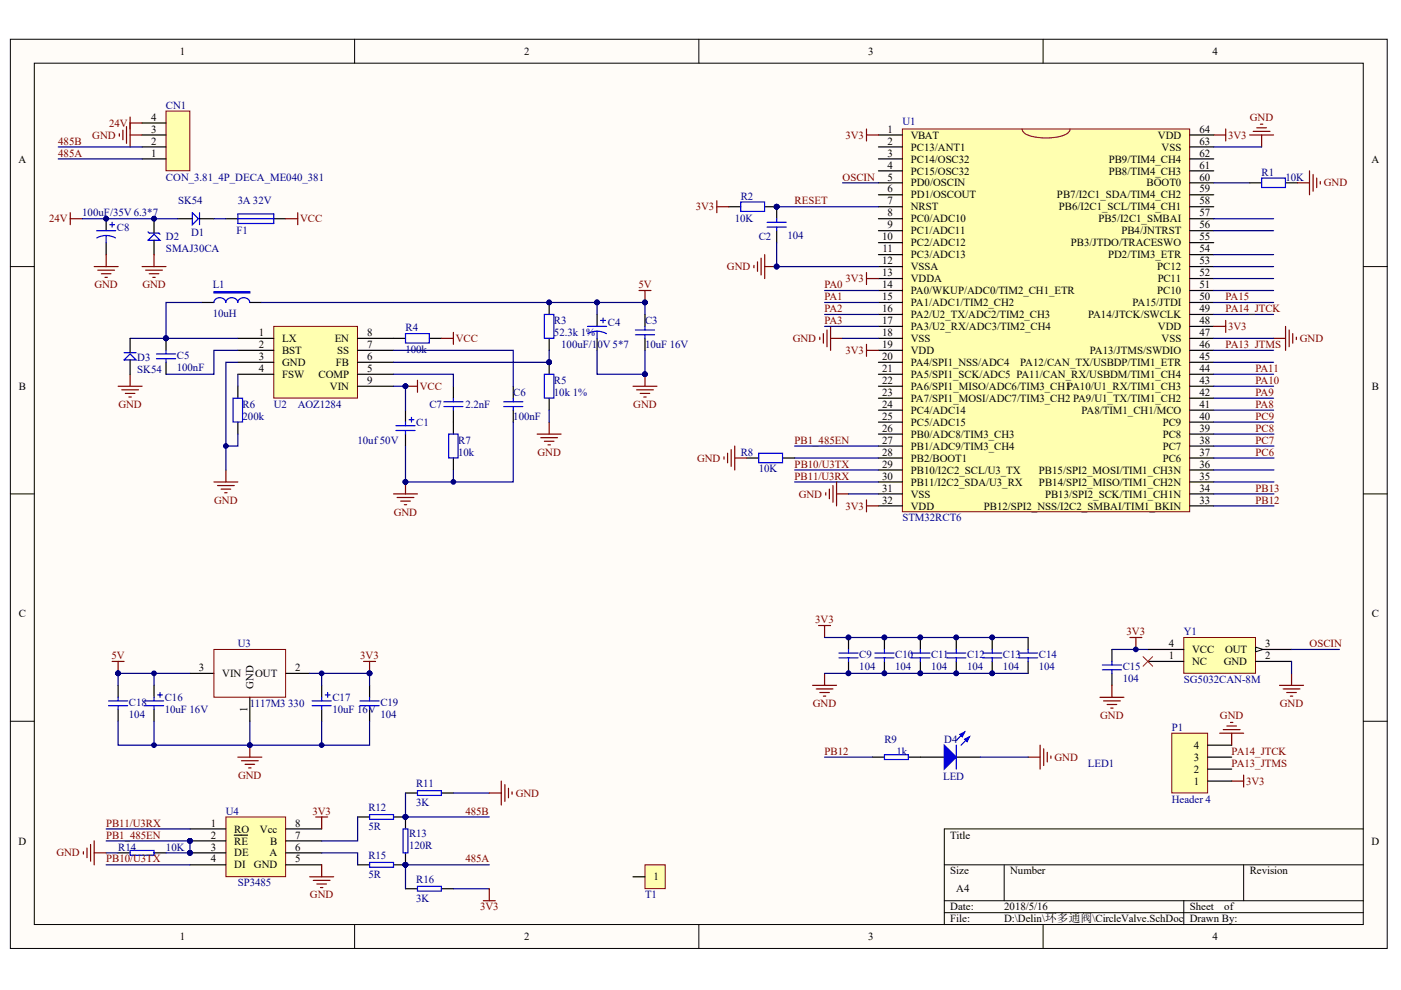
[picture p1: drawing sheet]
<svg xmlns="http://www.w3.org/2000/svg" width="297mm" height="210mm" viewBox="0 0 297 210" stroke-linecap="round" stroke-linejoin="round" font-family="sans-serif">
<defs><g id="words">
<g font-size="2.3">
<text x="38.1" y="11.6">1</text>
<text x="111.1" y="11.6">2</text>
<text x="184.1" y="11.6">3</text>
<text x="257.1" y="11.6">4</text>
<text x="32" y="28.1">3</text>
<text x="32" y="25.6">4</text>
<text x="188.1" y="28.1">1</text>
<text x="193.1" y="29.4">VBAT</text>
<text x="245.5" y="29.4">VDD</text>
<text x="254.3" y="28.1">64</text>
<text x="3.9" y="34.5">A</text>
<text x="32" y="33.2">1</text>
<text x="32" y="30.7">2</text>
<text x="188.1" y="30.7">2</text>
<text x="188.1" y="33.2">3</text>
<text x="188.1" y="35.7">4</text>
<text x="193.1" y="31.9">PC13/ANT1</text>
<text x="193.1" y="34.5">PC14/OSC32</text>
<text x="235.1" y="34.5">PB9/TIM4_CH4</text>
<text x="246.3" y="31.9">VSS</text>
<text x="254.3" y="35.7">61</text>
<text x="254.3" y="33.2">62</text>
<text x="254.3" y="30.7">63</text>
<text x="290.8" y="34.5">A</text>
<text x="188.1" y="38.3">5</text>
<text x="188.1" y="40.8">6</text>
<text x="193.1" y="37">PC15/OSC32</text>
<text x="193.1" y="39.5">PD0/OSCIN</text>
<text x="235.1" y="37">PB8/TIM4_CH3</text>
<text x="243.1" y="39.5">BOOT0</text>
<text x="254.3" y="40.8">59</text>
<text x="254.3" y="38.3">60</text>
<text x="188.1" y="43.3">7</text>
<text x="188.1" y="45.9">8</text>
<text x="193.1" y="42.1">PD1/OSCOUT</text>
<text x="193.1" y="44.6">NRST</text>
<text x="193.1" y="47.2">PC0/ADC10</text>
<text x="224.1" y="42.1">PB7/I2C1_SDA/TIM4_CH2</text>
<text x="224.5" y="44.6">PB6/I2C1_SCL/TIM4_CH1</text>
<text x="232.9" y="47.2">PB5/I2C1_SMBAI</text>
<text x="254.3" y="45.9">57</text>
<text x="254.3" y="43.3">58</text>
<text x="187" y="51">10</text>
<text x="187.1" y="53.5">11</text>
<text x="188.1" y="48.4">9</text>
<text x="193.1" y="49.7">PC1/ADC11</text>
<text x="193.1" y="52.2">PC2/ADC12</text>
<text x="227" y="52.2">PB3/JTDO/TRACESWO</text>
<text x="237.7" y="49.7">PB4/JNTRST</text>
<text x="254.3" y="53.5">54</text>
<text x="254.3" y="51">55</text>
<text x="254.3" y="48.4">56</text>
<text x="187" y="56">12</text>
<text x="187" y="58.6">13</text>
<text x="193.1" y="54.8">PC3/ADC13</text>
<text x="193.1" y="57.3">VSSA</text>
<text x="193.1" y="59.8">VDDA</text>
<text x="234.9" y="54.8">PD2/TIM3_ETR</text>
<text x="245.4" y="57.3">PC12</text>
<text x="245.5" y="59.8">PC11</text>
<text x="254.3" y="58.6">52</text>
<text x="254.3" y="56">53</text>
<text x="187" y="61.1">14</text>
<text x="187" y="63.6">15</text>
<text x="193.1" y="62.4">PA0/WKUP/ADC0/TIM2_CH1_ETR</text>
<text x="193.1" y="64.9">PA1/ADC1/TIM2_CH2</text>
<text x="240.1" y="64.9">PA15/JTDI</text>
<text x="245.4" y="62.4">PC10</text>
<text x="254.3" y="63.6">50</text>
<text x="254.3" y="61.1">51</text>
<text x="54.9" y="71.2">1</text>
<text x="77.8" y="71.2">8</text>
<text x="187" y="66.2">16</text>
<text x="187" y="68.7">17</text>
<text x="187" y="71.2">18</text>
<text x="193.1" y="67.4">PA2/U2_TX/ADC2/TIM2_CH3</text>
<text x="193.1" y="70">PA3/U2_RX/ADC3/TIM2_CH4</text>
<text x="230.7" y="67.4">PA14/JTCK/SWCLK</text>
<text x="245.5" y="70">VDD</text>
<text x="254.3" y="71.2">47</text>
<text x="254.3" y="68.7">48</text>
<text x="254.3" y="66.2">49</text>
<text x="54.9" y="73.8">2</text>
<text x="54.9" y="76.3">3</text>
<text x="59.8" y="72.5">LX</text>
<text x="59.8" y="75.1">BST</text>
<text x="59.8" y="77.6">GND</text>
<text x="71" y="72.5">EN</text>
<text x="71.2" y="77.6">FB</text>
<text x="71.5" y="75.1">SS</text>
<text x="77.8" y="76.3">6</text>
<text x="77.8" y="73.8">7</text>
<text x="187" y="73.8">19</text>
<text x="187" y="76.3">20</text>
<text x="193.1" y="72.5">VSS</text>
<text x="193.1" y="75.1">VDD</text>
<text x="193.1" y="77.6">PA4/SPI1_NSS/ADC4</text>
<text x="216.3" y="77.6">PA12/CAN_TX/USBDP/TIM1_ETR</text>
<text x="231.1" y="75.1">PA13/JTMS/SWDIO</text>
<text x="246.3" y="72.5">VSS</text>
<text x="254.3" y="76.3">45</text>
<text x="254.3" y="73.8">46</text>
<text x="4" y="82.7">B</text>
<text x="54.9" y="78.9">4</text>
<text x="59.8" y="80.1">FSW</text>
<text x="67.5" y="80.1">COMP</text>
<text x="70" y="82.7">VIN</text>
<text x="77.8" y="78.9">5</text>
<text x="77.8" y="81.4">9</text>
<text x="187" y="78.9">21</text>
<text x="187" y="81.4">22</text>
<text x="187" y="83.9">23</text>
<text x="193.1" y="80.1">PA5/SPI1_SCK/ADC5 PA11/CAN_RX/USBDM/TIM1_CH4</text>
<text x="193.1" y="82.7">PA6/SPI1_MISO/ADC6/TIM3_CH1PA10/U1_RX/TIM1_CH3</text>
<text x="254.3" y="83.9">42</text>
<text x="254.3" y="81.4">43</text>
<text x="254.3" y="78.9">44</text>
<text x="290.8" y="82.7">B</text>
<text x="187" y="86.5">24</text>
<text x="187" y="89">25</text>
<text x="193.1" y="85.2">PA7/SPI1_MOSI/ADC7/TIM3_CH2 PA9/U1_TX/TIM1_CH2</text>
<text x="193.1" y="87.7">PC4/ADC14</text>
<text x="229.3" y="87.7">PA8/TIM1_CH1/MCO</text>
<text x="254.3" y="89">40</text>
<text x="254.3" y="86.5">41</text>
<text x="187" y="91.5">26</text>
<text x="187" y="94.1">27</text>
<text x="193.1" y="90.3">PC5/ADC15</text>
<text x="193.1" y="92.8">PB0/ADC8/TIM3_CH3</text>
<text x="193.1" y="95.3">PB1/ADC9/TIM3_CH4</text>
<text x="246.5" y="95.3">PC7</text>
<text x="246.5" y="92.8">PC8</text>
<text x="246.5" y="90.3">PC9</text>
<text x="254.3" y="94.1">38</text>
<text x="254.3" y="91.5">39</text>
<text x="187" y="96.6">28</text>
<text x="187" y="99.1">29</text>
<text x="187" y="101.7">30</text>
<text x="193.1" y="97.9">PB2/BOOT1</text>
<text x="193.1" y="100.4">PB10/I2C2_SCL/U3_TX</text>
<text x="220.3" y="100.4">PB15/SPI2_MOSI/TIM1_CH3N</text>
<text x="246.5" y="97.9">PC6</text>
<text x="254.3" y="101.7">35</text>
<text x="254.3" y="99.1">36</text>
<text x="254.3" y="96.6">37</text>
<text x="187" y="104.2">31</text>
<text x="187" y="106.8">32</text>
<text x="193.1" y="103">PB11/I2C2_SDA/U3_RX</text>
<text x="193.1" y="105.5">VSS</text>
<text x="220.3" y="103">PB14/SPI2_MISO/TIM1_CH2N</text>
<text x="221.6" y="105.5">PB13/SPI2_SCK/TIM1_CH1N</text>
<text x="254.3" y="106.8">33</text>
<text x="254.3" y="104.2">34</text>
<text x="193.1" y="108">VDD</text>
<text x="208.6" y="108">PB12/SPI2_NSS/I2C2_SMBAI/TIM1_BKIN</text>
<text x="4" y="130.9">C</text>
<text x="290.8" y="130.9">C</text>
<text x="247.8" y="137.2">4</text>
<text x="268.3" y="137.2">3</text>
<text x="42.2" y="142.3">3</text>
<text x="47.1" y="143.5">VIN</text>
<text x="54.1" y="143.5">OUT</text>
<text x="62.6" y="142.3">2</text>
<text x="247.8" y="139.7">1</text>
<text x="252.8" y="141">NC</text>
<text x="252.8" y="138.5">VCC</text>
<text x="259.5" y="141">GND</text>
<text x="259.7" y="138.5">OUT</text>
<text x="268.3" y="139.7">2</text>
<text x="53.7" y="146.1" transform="rotate(-90 53.7 146.1)">GND</text>
<text x="52.5" y="151" transform="rotate(-90 52.5 151)">1</text>
<text x="253.1" y="161.3">3</text>
<text x="253.1" y="158.8">4</text>
<text x="253.1" y="166.4">1</text>
<text x="253.1" y="163.8">2</text>
<text x="3.9" y="179.1">D</text>
<text x="44.7" y="175.3">1</text>
<text x="44.7" y="177.8">2</text>
<text x="49.7" y="176.5">RO</text>
<text x="49.7" y="179.1">RE</text>
<text x="55.1" y="176.5">Vcc</text>
<text x="57.3" y="179.1">B</text>
<text x="62.6" y="177.8">7</text>
<text x="62.6" y="175.3">8</text>
<text x="201.5" y="177.8">Title</text>
<text x="290.8" y="179.1">D</text>
<text x="44.7" y="180.3">3</text>
<text x="44.7" y="182.9">4</text>
<text x="49.7" y="181.6">DE</text>
<text x="49.7" y="184.1">DI</text>
<text x="53.8" y="184.1">GND</text>
<text x="57.2" y="181.6">A</text>
<text x="62.6" y="182.9">5</text>
<text x="62.6" y="180.3">6</text>
<text x="201.5" y="185.4">Size</text>
<text x="214.2" y="185.4">Number</text>
<text x="265" y="185.4">Revision</text>
<text x="138.5" y="186.7">1</text>
<text x="202.7" y="189.2">A4</text>
<text x="201.5" y="193">Date:</text>
<text x="201.5" y="195.5">File:</text>
<text x="212.9" y="193">2018/5/16</text>
<text x="212.9" y="195.5">D:\Delin\环多通阀\CircleValve.SchDoc</text>
<text x="252.3" y="193">Sheet</text>
<text x="252.3" y="195.5">Drawn By:</text>
<text x="259.6" y="193">of</text>
<text x="38.1" y="199.3">1</text>
<text x="111.1" y="199.3">2</text>
<text x="184.1" y="199.3">3</text>
<text x="257.1" y="199.3">4</text>
</g>
<g font-size="2.3" fill="#000080">
<text x="35.2" y="23.1">CN1</text>
<text x="191.3" y="26.6">U1</text>
<text x="35.2" y="38.3">CON_3.81_4P_DECA_ME040_381</text>
<text x="267.5" y="37.3">R1</text>
<text x="272.6" y="38.3">10K</text>
<text x="17.4" y="45.9">100uF/35V 6.3*7</text>
<text x="37.7" y="43.3">SK54</text>
<text x="50.4" y="43.3">3A 32V</text>
<text x="155.8" y="47.2">10K</text>
<text x="157.1" y="42.3">R2</text>
<text x="24.8" y="48.9">C8</text>
<text x="35.2" y="51">D2</text>
<text x="35.2" y="53.5">SMAJ30CA</text>
<text x="40.5" y="49.9">D1</text>
<text x="50.2" y="49.7">F1</text>
<text x="160.9" y="51">C2</text>
<text x="167" y="50.7">104</text>
<text x="45.1" y="61.1">L1</text>
<text x="45.1" y="67.2">10uH</text>
<text x="86" y="70.2">R4</text>
<text x="117.4" y="68.7">R3</text>
<text x="117.4" y="71.2">52.3k 1%</text>
<text x="128.9" y="69.2">C4</text>
<text x="136.8" y="68.7">C3</text>
<text x="29.1" y="76.6">D3</text>
<text x="37.5" y="76.1">C5</text>
<text x="86" y="74.8">100k</text>
<text x="119" y="73.8">100uF/10V 5*7</text>
<text x="136.8" y="73.8">10uF 16V</text>
<text x="29.1" y="79.1">SK54</text>
<text x="37.5" y="78.6">100nF</text>
<text x="108.8" y="83.9">C6</text>
<text x="117.4" y="81.4">R5</text>
<text x="117.4" y="83.9">10k 1%</text>
<text x="51.4" y="86.5">R6</text>
<text x="51.4" y="89">200k</text>
<text x="58" y="86.5">U2</text>
<text x="63.1" y="86.5">AOZ1284</text>
<text x="91" y="86.5">C7</text>
<text x="98.7" y="86.5">2.2nF</text>
<text x="108.8" y="89">100nF</text>
<text x="75.8" y="94.1">10uf50V</text>
<text x="88.3" y="90.3">C1</text>
<text x="97.1" y="94.1">R7</text>
<text x="97.1" y="96.6">10k</text>
<text x="157.1" y="96.6">R8</text>
<text x="160.9" y="100.2">10K</text>
<text x="191.3" y="110.6">STM32RCT6</text>
<text x="50.4" y="137.2">U3</text>
<text x="251" y="134.7">Y1</text>
<text x="182.2" y="139.5">C9</text>
<text x="182.2" y="142">104</text>
<text x="189.8" y="139.5">C10</text>
<text x="189.8" y="142">104</text>
<text x="197.4" y="139.5">C11</text>
<text x="197.4" y="142">104</text>
<text x="205" y="139.5">C12</text>
<text x="205" y="142">104</text>
<text x="212.7" y="139.5">C13</text>
<text x="212.7" y="142">104</text>
<text x="220.3" y="139.5">C14</text>
<text x="220.3" y="142">104</text>
<text x="238" y="142">C15</text>
<text x="27.3" y="149.6">C18</text>
<text x="34.9" y="148.6">C16</text>
<text x="53" y="149.9">1117M3 330</text>
<text x="70.5" y="148.6">C17</text>
<text x="80.7" y="149.6">C19</text>
<text x="238" y="144.6">104</text>
<text x="251" y="144.8">SG5032CAN-8M</text>
<text x="27.3" y="152.2">104</text>
<text x="34.9" y="151.2">10uF 16V</text>
<text x="70.5" y="151.2">10uF 16V</text>
<text x="80.7" y="152.2">104</text>
<text x="248.4" y="155">P1</text>
<text x="187.5" y="157.5">R9</text>
<text x="190.1" y="160">1k</text>
<text x="200.2" y="157.5">D4</text>
<text x="88.3" y="166.9">R11</text>
<text x="200" y="165.4">LED</text>
<text x="230.7" y="162.6">LED1</text>
<text x="47.9" y="172.7">U4</text>
<text x="78.1" y="171.9">R12</text>
<text x="88.3" y="170.9">3K</text>
<text x="248.4" y="170.2">Header 4</text>
<text x="78.1" y="176">5R</text>
<text x="86.7" y="177.5">R13</text>
<text x="25.1" y="180.3">R14</text>
<text x="35.2" y="180.3">10K</text>
<text x="78.1" y="182.1">R15</text>
<text x="86.7" y="180.1">120R</text>
<text x="50.4" y="187.9">SP3485</text>
<text x="78.1" y="186.2">5R</text>
<text x="88.3" y="187.2">R16</text>
<text x="88.3" y="191.2">3K</text>
<text x="136.8" y="190.5">T1</text>
</g>
<g font-size="2.3" fill="#800000">
<text x="19.6" y="29.4">GND</text>
<text x="23.1" y="26.9">24V</text>
<text x="179.3" y="29.4">3V3</text>
<text x="260.4" y="29.4">3V3</text>
<text x="265" y="25.6">GND</text>
<text x="12.4" y="33.2">485A</text>
<text x="12.4" y="30.7">485B</text>
<text x="178.6" y="38.3">OSCIN</text>
<text x="280.7" y="39.5">GND</text>
<text x="10.4" y="47.2">24V</text>
<text x="63.6" y="47.2">VCC</text>
<text x="147.5" y="44.6">3V3</text>
<text x="168.5" y="43.3">RESET</text>
<text x="154.1" y="57.3">GND</text>
<text x="179.3" y="59.8">3V3</text>
<text x="20" y="61.1">GND</text>
<text x="30.2" y="61.1">GND</text>
<text x="135.3" y="61.1">5V</text>
<text x="174.8" y="61.1">PA0</text>
<text x="174.8" y="63.6">PA1</text>
<text x="259.9" y="63.6">PA15</text>
<text x="174.8" y="66.2">PA2</text>
<text x="174.8" y="68.7">PA3</text>
<text x="259.9" y="66.2">PA14_JTCK</text>
<text x="260.4" y="70">3V3</text>
<text x="96.6" y="72.5">VCC</text>
<text x="168.1" y="72.5">GND</text>
<text x="179.3" y="75.1">3V3</text>
<text x="259.9" y="73.8">PA13_JTMS</text>
<text x="275.6" y="72.5">GND</text>
<text x="89" y="82.7">VCC</text>
<text x="266.2" y="83.9">PA9</text>
<text x="266.2" y="81.4">PA10</text>
<text x="266.2" y="78.9">PA11</text>
<text x="25.1" y="86.5">GND</text>
<text x="134.3" y="86.5">GND</text>
<text x="266.2" y="89">PC9</text>
<text x="266.2" y="86.5">PA8</text>
<text x="168.5" y="94.1">PB1_485EN</text>
<text x="266.2" y="94.1">PC7</text>
<text x="266.2" y="91.5">PC8</text>
<text x="114" y="96.6">GND</text>
<text x="147.8" y="97.9">GND</text>
<text x="168.5" y="99.1">PB10/U3TX</text>
<text x="168.5" y="101.7">PB11/U3RX</text>
<text x="266.2" y="96.6">PC6</text>
<text x="45.4" y="106.8">GND</text>
<text x="169.3" y="105.5">GND</text>
<text x="266.2" y="104.2">PB13</text>
<text x="266.2" y="106.8">PB12</text>
<text x="83.5" y="109.3">GND</text>
<text x="179.3" y="108">3V3</text>
<text x="172.9" y="132.1">3V3</text>
<text x="238.8" y="134.7">3V3</text>
<text x="277.7" y="137.2">OSCIN</text>
<text x="23.6" y="139.7">5V</text>
<text x="76.4" y="139.7">3V3</text>
<text x="172.3" y="149.9">GND</text>
<text x="271.4" y="149.9">GND</text>
<text x="233.3" y="152.4">GND</text>
<text x="258.7" y="152.4">GND</text>
<text x="174.8" y="160">PB12</text>
<text x="223.6" y="161.3">GND</text>
<text x="261.1" y="160">PA14_JTCK</text>
<text x="50.5" y="165.1">GND</text>
<text x="261.1" y="162.6">PA13_JTMS</text>
<text x="264.2" y="166.4">3V3</text>
<text x="66.2" y="172.7">3V3</text>
<text x="98.7" y="172.7">485B</text>
<text x="109.3" y="168.9">GND</text>
<text x="22.5" y="177.8">PB1_485EN</text>
<text x="22.5" y="175.3">PB11/U3RX</text>
<text x="12" y="181.6">GND</text>
<text x="22.5" y="182.9">PB10/U3TX</text>
<text x="98.7" y="182.9">485A</text>
<text x="65.7" y="190.5">GND</text>
<text x="101.8" y="193">3V3</text>
</g>
</g></defs>
<g fill="#fffcf8" stroke="#000" stroke-width=".21">
<path d="M2.2 8.3h291.9v192.8h-291.9z"/>
<path d="M7.3 13.4h281.7v182.6h-281.7z"/>
</g>
<g fill="none" stroke="#000" stroke-width=".21">
<path d="M75.2 8.3v5.1M148.2 8.3v5.1M221.2 8.3v5.1M2.2 56.5h5.1M289.1 56.5h5M2.2 104.7h5.1M289.1 104.7h5M2.2 152.9h5.1M289.1 152.9h5M289.1 175.8h-88.9v20.2M75.2 196v5.1M148.2 196v5.1"/>
<path d="M200.2 183.4h88.9M200.2 191h88.9M200.2 193.5h88.9M212.9 183.4v7.6M221.2 196v5.1M251 191v5M263.7 183.4v7.6"/>
</g>
<path d="M191.3 27.3h60.9v81.2h-60.9z" fill="#ffffb0" stroke="#800000" stroke-width=".21"/>
<g fill="none" stroke="#000" stroke-width=".25">
<path d="M186.2 28.6h5.1M186.2 31.2h5.1M186.2 33.7h5.1M186.2 36.2h5.1M186.2 38.8h5.1M252.3 28.6h5M252.3 31.2h5M252.3 33.7h5M252.3 36.2h5M252.3 38.8h5M264.9 38.8h2.6M272.6 38.8h2.5"/>
<path d="M154.5 43.8h2.6M162.1 43.8h2.6v2.6M164.7 48.9v2.5M186.2 41.3h5.1M186.2 43.8h5.1M186.2 46.4h5.1M186.2 48.9h5.1M186.2 51.4h5.1M186.2 54h5.1M186.2 56.5h5.1M186.2 59.1h5.1M252.3 41.3h5"/>
<path d="M252.3 43.8h5M252.3 46.4h5M252.3 48.9h5M252.3 51.4h5M252.3 54h5M252.3 56.5h5M252.3 59.1h5M186.2 61.6h5.1M186.2 64.1h5.1M186.2 66.7h5.1M186.2 69.2h5.1M186.2 71.7h5.1"/>
<path d="M186.2 74.3h5.1M186.2 76.8h5.1M186.2 79.4h5.1M252.3 61.6h5M252.3 64.1h5M252.3 66.7h5M252.3 69.2h5M252.3 71.7h5M252.3 74.3h5M252.3 76.8h5M252.3 79.4h5M158.3 97.1h2.6"/>
<path d="M165.9 97.1h2.6M186.2 81.9h5.1M186.2 84.4h5.1M186.2 87h5.1M186.2 89.5h5.1M186.2 92h5.1M186.2 94.6h5.1M186.2 97.1h5.1M186.2 99.6h5.1M252.3 81.9h5M252.3 84.4h5M252.3 87h5"/>
<path d="M252.3 89.5h5M252.3 92h5M252.3 94.6h5M252.3 97.1h5M252.3 99.6h5M186.2 102.2h5.1M186.2 104.7h5.1M186.2 107.3h5.1M252.3 102.2h5M252.3 104.7h5M252.3 107.3h5"/>
</g>
<path d="M216.7 27.3a2.37 2.37 0 0 0 2.4 1.7 10.9 10.9 0 0 0 7.3-.8l.4-.4 .1-.5" fill="none" stroke="#f00" stroke-width=".25"/>
<g fill="none" stroke="#800000" stroke-width=".25">
<path d="M183.7 27.3v2.6M183.7 28.6h2.5M257.3 28.6h2.6M259.9 27.3v2.6M264.9 28.6h5.1M265.7 27.9h3.6M266.5 27.1h2M267.2 26.3h.5M267.5 28.6v2.6M275.1 38.8h2.5M277.6 36.2v5.1M278.4 37v3.5"/>
<path d="M279.2 37.7v2.1M279.9 38.5v.5M152 42.6v2.5M152 43.8h2.5M159.8 56.3v.5M160.6 55.5v2M161.4 54.7v3.6M162.1 54v5.1M162.1 56.5h2.6M183.7 57.8v2.5M183.7 59.1h2.5M173.8 71.5v.5"/>
<path d="M174.6 70.7v2.1M175.3 70v3.5M176.1 69.2v5.1M176.1 71.7h2.5M183.7 73v2.5M183.7 74.3h2.5M257.3 69.2h2.6M259.9 67.9v2.6M270 71.7h2.6M272.6 69.2v5.1M273.3 70v3.5M274.1 70.7v2.1"/>
<path d="M274.8 71.5v.5M153.5 96.9v.5M154.3 96.1v2M155 95.3v3.6M155.8 94.6v5M155.8 97.1h2.5"/>
</g>
<g fill="#000080" stroke="#000080" stroke-width=".21">
<circle cx="164.7" cy="56.5" r=".49"/>
<circle cx="164.7" cy="43.8" r=".49"/>
</g>
<g fill="none" stroke="#000080" stroke-width=".25">
<path d="M178.6 38.8h7.6M257.3 31.2h10.2M257.3 38.8h7.6M257.3 56.5h12.7M257.3 54h12.7M257.3 59.1h12.7M178.6 71.7h7.6M257.3 71.7h12.7M257.3 66.7h12.7M257.3 64.1h12.7M257.3 74.3h12.7M257.3 76.8h12.7"/>
<path d="M257.3 79.4h12.7M257.3 61.6h12.7M168.5 97.1h17.7M257.3 87h12.7M257.3 84.4h12.7M257.3 89.5h12.7M257.3 92h12.8M257.3 94.6h12.8M257.3 97.1h12.8M257.3 99.6h12.8M257.3 81.9h12.7M257.3 102.2h12.8"/>
<path d="M257.3 107.3h12.8M257.3 104.7h12.8"/>
</g>
<path d="M267.5 37.7h5v2.1h-5zM157.1 42.8h5v2h-5zM162.6 48.2h4.1M162.6 47.1h4.1M164.7 46.4v.7M164.7 48.2v.7M160.9 96.1h5v2h-5z" fill="none" stroke="#00f" stroke-width=".25"/>
<path d="M251 135.2h15.2v7.5h-15.2z" fill="#ffffb0" stroke="#800000" stroke-width=".21"/>
<path d="M266.2 137.7h7.6M243.4 140.2h7.6M266.2 140.2h7.6" fill="none" stroke="#000" stroke-width=".25"/>
<path d="M266.2 137.2l1.5 .5-1.5 .5z" fill="#fffcf8" stroke="#000" stroke-width=".21"/>
<path d="M243.4 137.7h7.6" fill="none" stroke="#000" stroke-width=".25"/>
<g fill="none" stroke="#800000" stroke-width=".25">
<path d="M183.7 106v2.5M183.7 107.3h2.5M239.6 135.2h2.5M240.8 135.2v2.5M258.6 155.5h5.1M259.4 154.7h3.5M260.1 153.9h2.1M260.9 153.2h.5M261.1 155.5v2.5M271.3 145.3h5.1M272.1 146.1h3.5M272.8 146.8h2"/>
<path d="M273.6 147.6h.5M273.8 142.8v2.5M261.1 165.6h2.6M263.7 164.3v2.6"/>
</g>
<path d="M164.7 43.8h21.5M257.3 48.9h12.7M257.3 46.4h12.7M168.5 94.6h17.7M168.5 99.6h17.7M168.5 102.2h17.7M273.8 137.7h10.2M273.8 140.2v2.6" fill="none" stroke="#000080" stroke-width=".25"/>
<g fill="#000080" stroke="#000080" stroke-width=".21">
<circle cx="240.8" cy="137.7" r=".49"/>
<circle cx="164.7" cy="43.8" r=".49"/>
</g>
<path d="M242.4 139.2l2 2.1M244.4 139.2l-2 2.1" fill="none" stroke="#f00" stroke-width=".21"/>
<path d="M248.4 155.5h7.6v12.6h-7.6z" fill="#ffffb0" stroke="#800000" stroke-width=".21"/>
<g fill="none" stroke="#000" stroke-width=".25">
<path d="M179.9 135.2v2.5M187.5 135.2v2.5M195.1 135.2v2.5M202.8 135.2v2.5M210.4 135.2v2.5M218 135.2v2.5M25 145.3v2.5M25 150.4v2.5M32.7 145.3v2.5M32.7 150.4v2.5M40.3 142.8h5.1M53 147.8v5.1"/>
<path d="M60.6 142.8h5.1M68.2 145.3v2.5M68.2 150.4v2.5M78.4 145.3v2.5M78.4 150.4v2.5M179.9 140.2v2.6M187.5 140.2v2.6M195.1 140.2v2.6M202.8 140.2v2.6M210.4 140.2v2.6M218 140.2v2.6M256.1 158h5"/>
<path d="M185 160.5h2.5M192.6 160.5h7.6M202.8 160.5h5M256.1 165.6h5M256.1 163.1h5M256.1 160.5h5"/>
</g>
<g fill="#000080" stroke="#000080" stroke-width=".21">
<circle cx="179.9" cy="142.8" r=".49"/>
<circle cx="179.9" cy="135.2" r=".49"/>
<circle cx="187.5" cy="142.8" r=".49"/>
<circle cx="187.5" cy="135.2" r=".49"/>
<circle cx="195.1" cy="142.8" r=".49"/>
<circle cx="195.1" cy="135.2" r=".49"/>
<circle cx="202.7" cy="142.8" r=".49"/>
<circle cx="202.7" cy="135.2" r=".49"/>
<circle cx="210.4" cy="142.8" r=".49"/>
<circle cx="210.4" cy="135.2" r=".49"/>
<circle cx="68.2" cy="158" r=".49"/>
<circle cx="53" cy="158" r=".49"/>
<circle cx="32.6" cy="158" r=".49"/>
<circle cx="78.3" cy="142.8" r=".49"/>
<circle cx="32.6" cy="142.8" r=".49"/>
<circle cx="68.2" cy="142.8" r=".49"/>
<circle cx="25" cy="142.8" r=".49"/>
</g>
<g fill="none" stroke="#00f" stroke-width=".25">
<path d="M177.9 138.5h4M177.9 139.5h4M179.9 137.7v.8M179.9 139.5v.7M185.5 138.5h4M185.5 139.5h4M187.5 137.7v.8M187.5 139.5v.7M193.1 138.5h4.1M193.1 139.5h4.1M195.1 137.7v.8M195.1 139.5v.7"/>
<path d="M200.7 138.5h4.1M200.7 139.5h4.1M202.8 137.7v.8M202.8 139.5v.7M208.3 138.5h4.1M208.3 139.5h4.1M210.4 137.7v.8M210.4 139.5v.7M216 138.5h4M216 139.5h4M218 137.7v.8M218 139.5v.7"/>
<path d="M23 148.6h4.1M23 149.6h4.1M25 147.8v.8M25 149.6v.8M30.6 148.6h4.1M30.6 149.6h4.1M32.7 147.8v.8M32.7 149.6v.8M33.4 147.3h1M33.9 146.8v1M66.2 148.6h4M66.2 149.6h4"/>
<path d="M68.2 147.8v.8M68.2 149.6v.8M69 147.3h1M69.5 146.8v1M76.3 148.6h4.1M76.3 149.6h4.1M78.4 147.8v.8M78.4 149.6v.8M202.8 158v5.1M204.5 155.2l-1.7 1.8M205.5 156.2l-1.7 1.8M187.5 160h5.1v1h-5.1z"/>
</g>
<g fill="none" stroke="#800000" stroke-width=".25">
<path d="M173.6 132.6h2.5M174.8 132.6v2.6M23.8 140.2h2.5M25 140.2v2.6M53 158v2.5M77.1 140.2h2.5M78.4 140.2v2.6M172.3 145.3h5.1M173 146.1h3.6M173.8 146.8h2M174.6 147.6h.5M174.8 142.8v2.5"/>
<path d="M220.5 158v5.1M221.3 158.8v3.5M222 159.5v2M50.4 160.5h5.1M51.2 161.3h3.5M52 162.1h2M52.7 162.8h.5M218 160.5h2.5M222.8 160.3v.5"/>
</g>
<path d="M174.8 135.2h43.2M25 152.9v5.1h53.4v-5.1M32.7 142.8v2.5M32.7 152.9v5.1M53 152.9v5.1M68.2 142.8v2.5M68.2 152.9v5.1M174.8 142.8h43.2M174.8 160.5h10.2" fill="none" stroke="#000080" stroke-width=".25"/>
<g fill="#00f" stroke="#00f" stroke-width=".25">
<path d="M200.2 158l2.6 2.5-2.6 2.6z"/>
<path d="M204.5 156.7l1-.5-.5 1z"/>
<path d="M203.5 155.7l1-.5-.5 1z"/>
</g>
<path d="M45.4 137.7h15.2v10.1h-15.2z" fill="none" stroke="#800000" stroke-width=".21"/>
<path d="M47.9 173.2h12.7v12.7h-12.7z" fill="#ffffb0" stroke="#800000" stroke-width=".21"/>
<g fill="none" stroke="#000" stroke-width=".25">
<path d="M40.3 175.8h7.6M40.3 178.3h7.6M49.7 177.1h2.8M60.6 175.8h7.6M60.6 178.3h7.6M75.8 173.2h2.6M83.4 173.2h2.6v2.6M86 168.1h2.5M93.6 168.1h2.5M25 180.8h2.6M32.7 180.8h2.5M40.3 180.8h7.6"/>
<path d="M40.3 183.4h7.6M60.6 180.8h7.6M60.6 183.4h7.6M75.8 183.4h2.6M86 180.8v2.6h-2.6M86 188.4h2.5M93.6 188.4h2.5"/>
</g>
<g fill="#000080" stroke="#000080" stroke-width=".21">
<circle cx="40.3" cy="178.3" r=".49"/>
<circle cx="40.3" cy="180.8" r=".49"/>
<circle cx="86" cy="183.4" r=".49"/>
<circle cx="86" cy="173.2" r=".49"/>
</g>
<path d="M78.4 172.7h5v1h-5zM85.5 175.8h1v5h-1zM88.5 167.6h5.1v1h-5.1zM27.6 180.3h5.1v1h-5.1zM78.4 182.9h5v1h-5zM88.5 187.9h5.1v1h-5.1z" fill="none" stroke="#00f" stroke-width=".25"/>
<g fill="none" stroke="#800000" stroke-width=".25">
<path d="M18.4 179.8v2M19.2 179.1v3.5M20 178.3v5.1M66.9 173.2h2.6M68.2 173.2v2.6M103.7 168.1h2.6M106.3 165.6v5.1M107 166.4v3.5M107.8 167.1v2.1M108.6 167.9v.5M17.7 180.6v.5M20 180.8h2.5"/>
<path d="M65.7 185.9h5M66.4 186.7h3.6M67.2 187.4h2M67.9 188.2h.6M68.2 183.4v2.5M102.5 191h2.5M103.7 188.4v2.6"/>
</g>
<path d="M22.5 175.8h17.8M75.8 173.2v5.1h-7.6M96.1 168.1h7.6M22.5 183.4h17.8M22.5 180.8h2.5M68.2 180.8h7.6v2.6M96.1 188.4h7.6" fill="none" stroke="#000080" stroke-width=".25"/>
<path d="M136.7 183.4h4.3v5h-4.3z" fill="#ffffb0" stroke="#800000" stroke-width=".21"/>
<path d="M134.2 185.9h2.5" fill="none" stroke="#000" stroke-width=".25"/>
<path d="M175.1 104.5v.5M175.8 103.7v2M176.6 102.9v3.6M177.4 102.2v5.1M177.4 104.7h2.5" fill="none" stroke="#800000" stroke-width=".25"/>
<path d="M179.9 104.7h6.3M207.8 160.5h10.2" fill="none" stroke="#000080" stroke-width=".25"/>
<path d="M58 69.2h17.8v15.2h-17.8z" fill="#ffffb0" stroke="#800000" stroke-width=".21"/>
<g fill="none" stroke="#000" stroke-width=".25">
<path d="M22.5 46.4v2.5M22.5 51.4v2.6M35.2 71.7v2.6M35.2 76.8v2.6M42.8 64.1h2.6M50.4 71.7h7.6M50.4 74.3h7.6M50.4 76.8h7.6M50.4 79.4h7.6M53 64.1h2.5M75.8 71.7h10.2M75.8 74.3h7.6"/>
<path d="M75.8 76.8h7.6M75.8 79.4h7.6M91 71.7h2.6M116.4 64.1v2.6M116.4 71.7v2.6M116.4 76.8v2.6M126.6 66.7v2.5M126.6 71.7v2.6M136.7 66.7v2.5M136.7 71.7v2.6M50.4 81.9v2.5M50.4 89.5v2.5"/>
<path d="M75.8 81.9h7.6M86 87v2.5M86 92v2.6M96.1 81.9v2.5M96.1 87v5M96.1 97.1v2.5M108.8 81.9v2.5M108.8 87v2.5M116.4 84.4v2.6"/>
</g>
<g fill="#000080" stroke="#000080" stroke-width=".21">
<circle cx="116.4" cy="76.8" r=".49"/>
<circle cx="35.2" cy="71.7" r=".49"/>
<circle cx="116.4" cy="64.1" r=".49"/>
<circle cx="47.9" cy="94.6" r=".49"/>
<circle cx="86" cy="102.2" r=".49"/>
<circle cx="22.5" cy="46.4" r=".49"/>
<circle cx="136.7" cy="79.3" r=".49"/>
<circle cx="96.1" cy="102.2" r=".49"/>
<circle cx="25" cy="142.8" r=".49"/>
<circle cx="78.3" cy="142.8" r=".49"/>
<circle cx="164.7" cy="56.5" r=".49"/>
<circle cx="40.3" cy="180.8" r=".49"/>
<circle cx="40.3" cy="178.3" r=".49"/>
<circle cx="86" cy="173.2" r=".49"/>
<circle cx="86" cy="183.4" r=".49"/>
<circle cx="126.6" cy="64.1" r=".49"/>
<circle cx="136.7" cy="64.1" r=".49"/>
</g>
<g fill="none" stroke="#00f" stroke-width=".25">
<path d="M20.5 48.9h4M22.5 49.9l1.2 .2 .8 .3M22.5 49.9l-1.2 .2-.8 .3M22.5 49.9v1.5M23.3 47.6h1M23.8 47.1v1.1M33.2 75h4M33.2 76.1h4M35.2 74.3v.7M35.2 76.1v.7M47.9 64.1a1.28 1.28 0 0 0-1.3-1 1.28 1.28 0 0 0-1.2 1M52.9 64.1a1.3 1.3 0 0 0-1.2-1 1.3 1.3 0 0 0-1.3 1 1.28 1.28 0 0 0-1.3-1 1.28 1.28 0 0 0-1.2 1"/>
<path d="M86 70.7h5v2h-5zM115.4 79.4h2v5h-2zM115.4 66.7h2v5h-2zM124.6 69.2h4M126.6 70.2l1.2 .2 .8 .3M126.6 70.2l-1.2 .2-.8 .3M126.6 70.2v1.5M127.4 67.9h1M127.9 67.4v1M134.7 71h4.1M134.7 70h4.1M136.7 69.2v.8"/>
<path d="M136.7 71v.7M49.4 84.4h2v5.1h-2zM83.9 90.3h4.1M83.9 91.3h4.1M86 89.5v.8M86 91.3v.7M86.7 89h1M87.2 88.5v1M94.1 86.2h4.1M94.1 85.2h4.1M95.1 92h2v5.1h-2zM96.1 84.4v.8"/>
<path d="M96.1 86.2v.8M106.8 86.2h4.1M106.8 85.2h4.1M108.8 84.4v.8M108.8 86.2v.8"/>
</g>
<g fill="none" stroke="#800000" stroke-width=".25">
<path d="M27.6 79.4v2.5M135.5 61.6h2.5M136.7 61.6v2.5M136.7 79.4v2.5M25 81.9h5.1M25.8 82.7h3.6M26.6 83.4h2M27.3 84.2h.5M47.9 99.6v2.6M113.9 92h5.1M114.7 92.8h3.5M115.4 93.6h2.1"/>
<path d="M116.2 94.3h.5M116.4 89.5v2.5M134.2 81.9h5.1M135 82.7h3.5M135.7 83.4h2.1M136.5 84.2h.5M45.4 102.2h5M46.1 102.9h3.6M46.9 103.7h2M47.6 104.5h.5M83.4 104.7h5.1M84.2 105.5h3.5"/>
<path d="M85 106.2h2M85.7 107h.5M86 102.2v2.5"/>
</g>
<g fill="none" stroke="#000080" stroke-width=".25">
<path d="M164.7 51.4v5.1h21.5M27.6 71.7h22.8M42.8 64.1h-7.6v7.6M50.4 76.8h-2.5v22.8M50.4 74.3h-5v5.1h-10.2M50.4 79.4v2.5M55.5 64.1h71.1v2.6M83.4 74.3h25.4v7.6M83.4 79.4h12.7v2.5M116.4 74.3v2.5h-33M50.4 92v2.6h-2.5M96.1 99.6v2.6"/>
<path d="M108.8 89.5v12.7h-22.8v-7.6M116.4 87v2.5M40.3 142.8h-15.3v2.5M65.7 142.8h12.7v2.5M22.5 178.3h17.8v2.5h-5.1M86 168.1v5.1h17.7M103.7 183.4h-17.7v5"/>
</g>
<path d="M45.4 61.8h7.6v.3h-7.6z" fill-rule="evenodd" fill="#00f" stroke="#00f" stroke-width=".25"/>
<path d="M35.2 23.5h5.1v12.7h-5.1z" fill="#ffffb0" stroke="#800000" stroke-width=".21"/>
<g fill="none" stroke="#000" stroke-width=".25">
<path d="M30.1 33.7h5.1M30.1 31.2h5.1M30.1 28.6h5.1M30.1 26.1h5.1M32.7 46.4v3M32.7 50.9v3.1M37.7 46.4h3.1M42.3 46.4h3.1M47.9 46.4h2.5M58 46.4h2.6M27.6 71.7v3.1M27.6 76.3v3.1"/>
<path d="M235.8 137.7v2.5M235.8 142.8v2.5"/>
</g>
<g fill="none" stroke="#800000" stroke-width=".25">
<path d="M25.3 28.4v.5M26.1 27.6v2M26.8 26.8v3.6M27.6 24.8v6.4M27.6 26.1h2.5M27.6 28.6h2.5M14.9 45.1v2.5M14.9 46.4h2.5M20 56.5h5M20.7 57.3h3.6M21.5 58h2M22.3 58.8h.5"/>
<path d="M22.5 54v2.5M30.1 56.5h5.1M30.9 57.3h3.5M31.6 58h2.1M32.4 58.8h.5M32.7 54v2.5M60.6 46.4h2.5M63.1 45.1v2.5M93.6 71.7h2.5M96.1 70.5v2.5M86 81.9h2.5M88.5 80.6v2.6"/>
<path d="M233.2 147.8h5.1M234 148.6h3.5M234.7 149.4h2.1M235.5 150.1h.5M235.8 145.3v2.5"/>
</g>
<path d="M12.4 31.2h17.7M12.4 33.7h17.7M17.4 46.4h20.3M45.4 46.4h2.5M126.6 74.3v5.1h10.1v-5.1M126.6 64.1h10.1v2.6M174.8 61.6h11.4M174.8 64.1h11.4M174.8 66.7h11.4M174.8 69.2h11.4M83.4 81.9h2.6v5.1M235.8 137.7h7.6" fill="none" stroke="#000080" stroke-width=".25"/>
<path d="M31.4 50.9l1.3-1.2 1.2 1.2zM31.4 49.2l.2 .2h2.1l.2 .3M40.8 45.1l1.3 1.3-1.3 1.2zM42.3 45.1v2.5M50.4 45.4h7.6v2h-7.6zM50.4 46.4h7.6M26.3 76.3l1.3-1.3 1.3 1.3zM26.3 74.8h2.6M233.7 141h4.1M233.7 142h4.1M235.8 140.2v.8M235.8 142v.8" fill="none" stroke="#00f" stroke-width=".25"/>
<g fill="#000080" stroke="#000080" stroke-width=".21">
<circle cx="32.6" cy="46.4" r=".49"/>
<circle cx="136.7" cy="79.3" r=".49"/>
<circle cx="126.6" cy="64.1" r=".49"/>
<circle cx="136.7" cy="64.1" r=".49"/>
<circle cx="86" cy="81.9" r=".49"/>
</g>
<use href="#words"/>
</svg>
